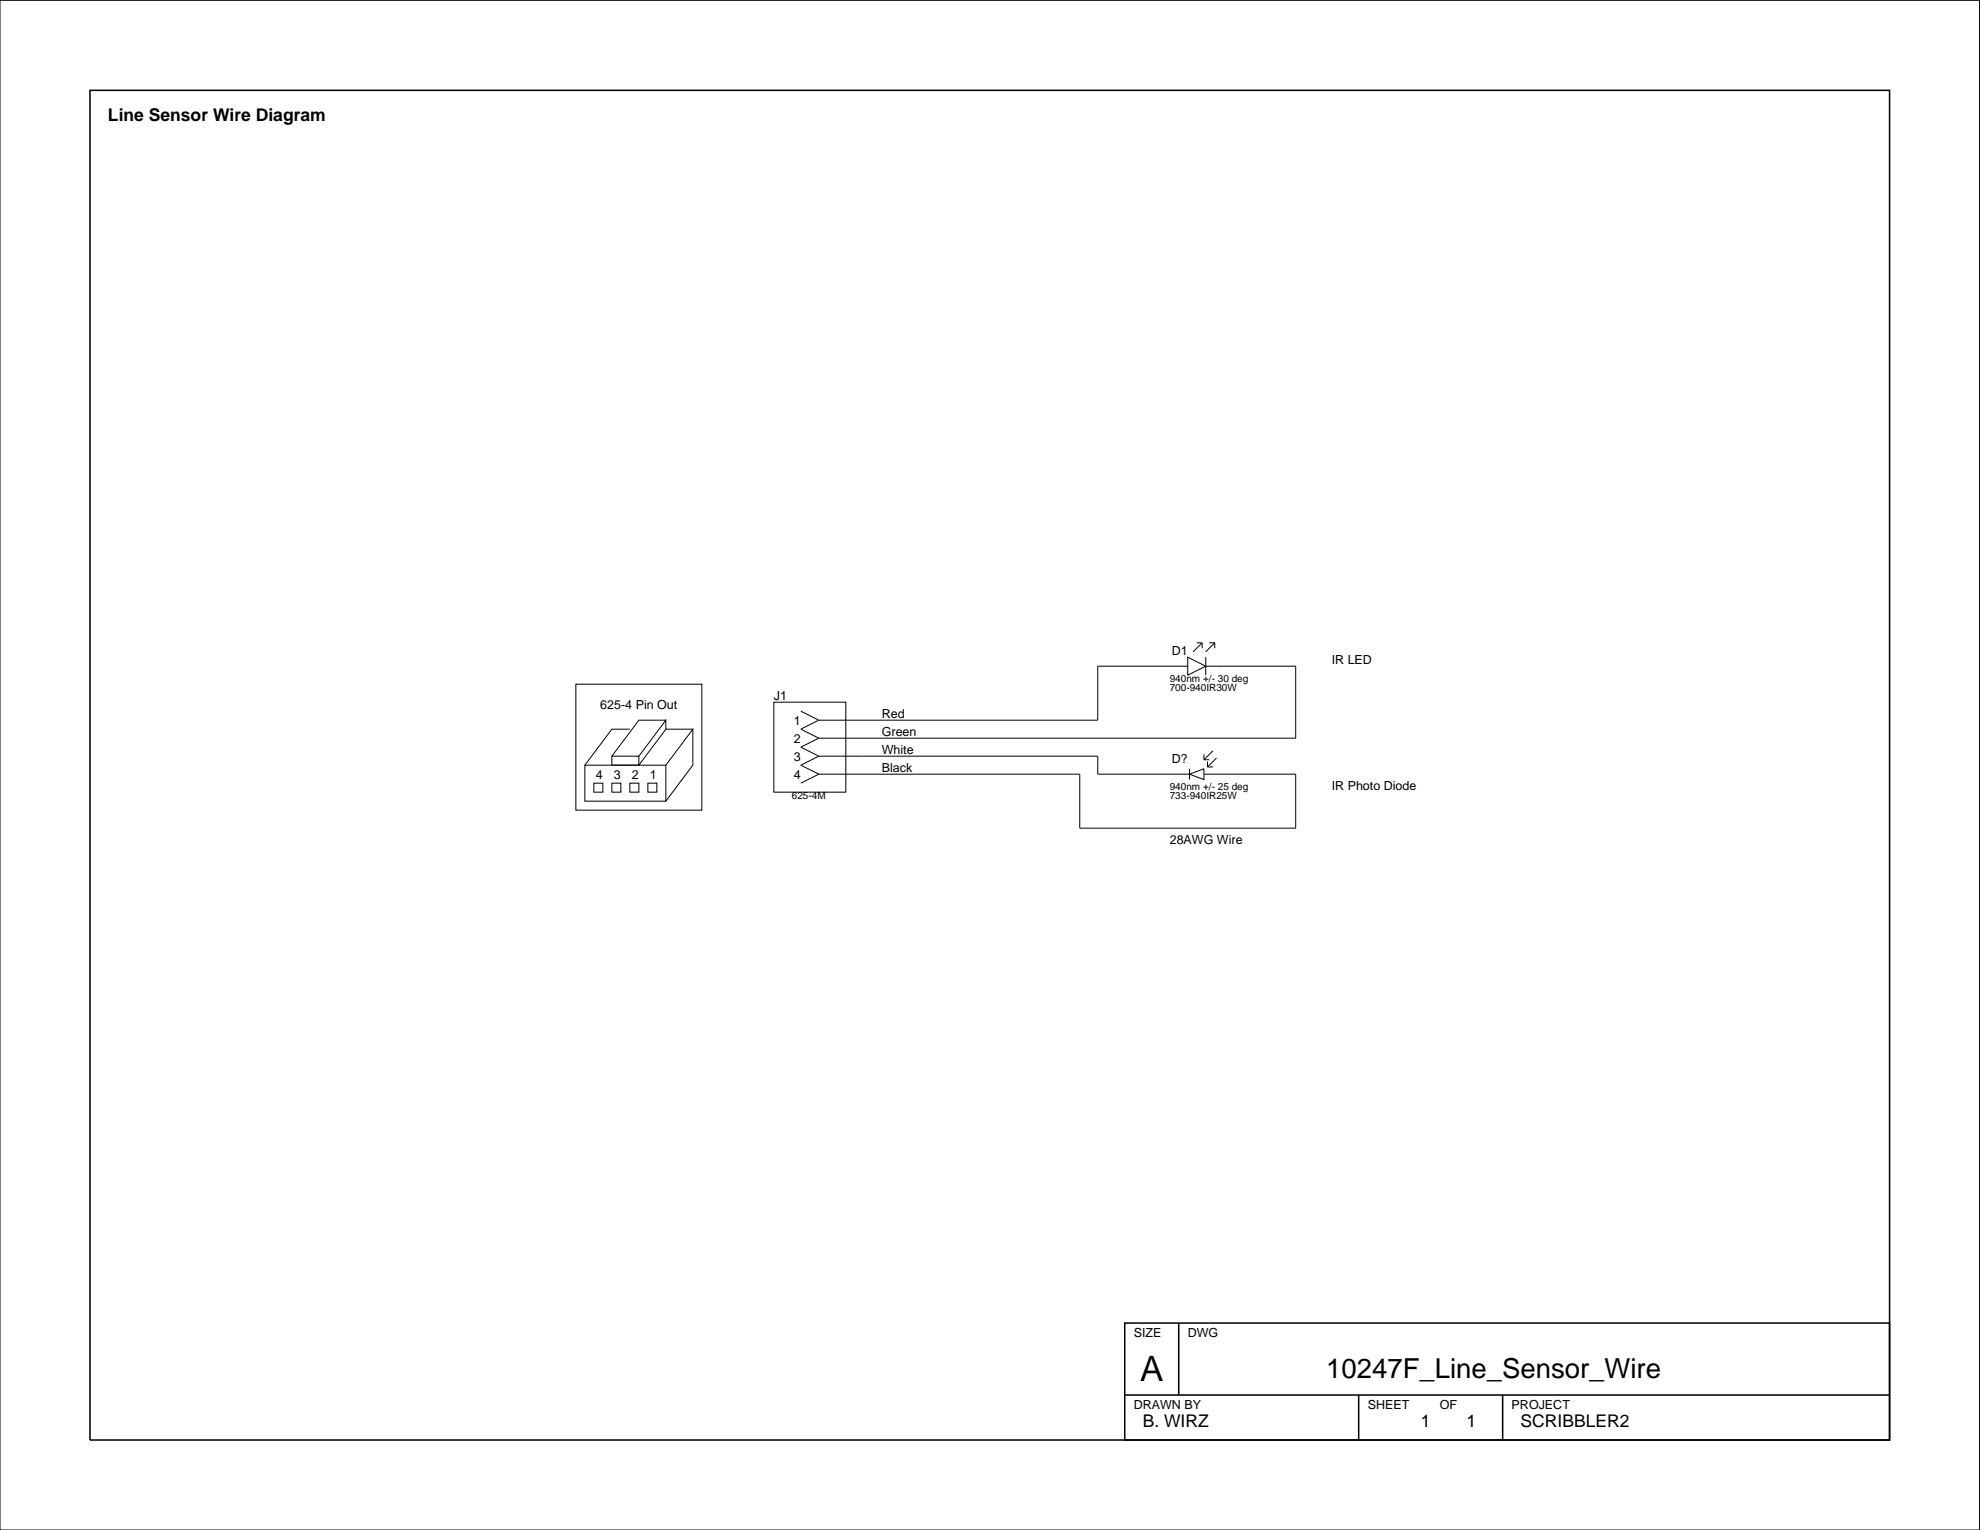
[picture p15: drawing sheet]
<svg xmlns="http://www.w3.org/2000/svg" width="279mm" height="216mm" viewBox="0 0 279 216" stroke-linecap="round" stroke-linejoin="round" font-family="sans-serif">
<defs><g id="words">
<text font-size="4.9" x="160.9" y="194.8">A</text>
<text font-size="3.9" x="187.2" y="194.4">10247F_Line_Sensor_Wire</text>
<g font-size="2.5">
<text x="15.2" y="17.1">Line Sensor Wire Diagram</text>
<text x="161.3" y="201.4">B. WIRZ</text>
<text x="200.5" y="201.4">1</text>
<text x="207" y="201.4">1</text>
<text x="214.6" y="201.4">SCRIBBLER2</text>
</g>
<g font-size="1.8">
<text x="165.3" y="92.4">D1</text>
<text x="187.9" y="93.6">IR LED</text>
<text x="84.7" y="100">625-4 Pin Out</text>
<text x="109.2" y="98.7">J1</text>
<text x="124.4" y="101.3">Red</text>
<text x="112" y="107.3">3</text>
<text x="112" y="104.8">2</text>
<text x="112" y="102.3">1</text>
<text x="124.4" y="106.3">White</text>
<text x="124.4" y="103.8">Green</text>
<text x="165.3" y="107.6">D?</text>
<text x="84.1" y="109.9">4</text>
<text x="86.6" y="109.9">3</text>
<text x="89.2" y="109.9">2</text>
<text x="91.7" y="109.9">1</text>
<text x="112" y="109.9">4</text>
<text x="124.4" y="108.9">Black</text>
<text x="187.9" y="111.4">IR Photo Diode</text>
<text x="165.1" y="119">28AWG Wire</text>
<text x="160" y="188.6">SIZE</text>
<text x="167.6" y="188.6">DWG</text>
<text x="160" y="198.8">DRAWN BY</text>
<text x="193" y="198.8">SHEET</text>
<text x="203.2" y="198.8">OF</text>
<text x="213.3" y="198.8">PROJECT</text>
</g>
<g font-size="1.4">
<text x="165.1" y="97.6">700-940IR30W</text>
<text x="165.1" y="96.3">940nm +/- 30 deg</text>
<text x="111.7" y="112.8">625-4M</text>
<text x="165.1" y="111.5">940nm +/- 25 deg</text>
<text x="165.1" y="112.8">733-940IR25W</text>
</g>
</g></defs>
<g fill="none" stroke="#000" stroke-width=".14">
<path d="M0 0h279.3v215.9h-279.3zM81.3 96.5h17.7v17.8h-17.7zM109.2 99.1h10.2v12.7h-10.2zM167.6 92.7l2.5 1.3-2.5 1.3zM167.6 94h-12.7v7.6h-39.4M168.9 90.7h.7M169.6 90.7v.8M169.6 90.7l-1.2 1.3M170.1 94h12.7v10.2h-67.3M170.1 92.7v2.6M170.6 90.7h.8M171.4 90.7v.8"/>
<path d="M171.4 90.7l-1.3 1.3M82.5 108h11.5v5.1h-11.5zM83.8 110.5h1.3v1.3h-1.3zM86.3 110.5h1.3v1.3h-1.3zM86.3 106.7h3.8v1.3h-3.8zM88.9 110.5h1.2v1.3h-1.2zM88.9 102.9h-2.6l-3.8 5.1M91.4 110.5h1.3v1.3h-1.3zM94 108l3.8-5.1v5.1l-3.8 5.1M94 101.6h-3.9l-3.8 5.1M94 102.9l-3.9 5.1M97.8 102.9h-3.8v-1.3l-3.9 5.1"/>
<path d="M113 100.4l2.5 1.2M115.5 109.2h36.9v7.7h30.4v-7.7h-12.9M115.5 106.7h39.4v2.5h13M115.5 106.7l-2.5 1.3 2.5 1.2M115.5 109.2l-2.5 1.3M115.5 104.2l-2.5 1.2 2.5 1.3M115.5 101.6l-2.5 1.3 2.5 1.3M167.9 109.2l2-.7v1.5zM167.9 108.5v1.5M169.9 106.5v.7M169.9 107.2h.7M170.4 107.5v.7"/>
<path d="M170.4 108.2h.8M171.2 105.9l-1.3 1.3M171.7 107l-1.3 1.2"/>
</g>
<path d="M12.7 12.7h253.9v190.5h-253.9zM158.7 186.7h107.9v16.5h-107.9zM158.7 196.9h107.9M166.3 186.7v10.2M191.7 196.9v6.3M212 196.9v6.3" fill="none" stroke="#000" stroke-width=".22"/>
<use href="#words"/>
</svg>
